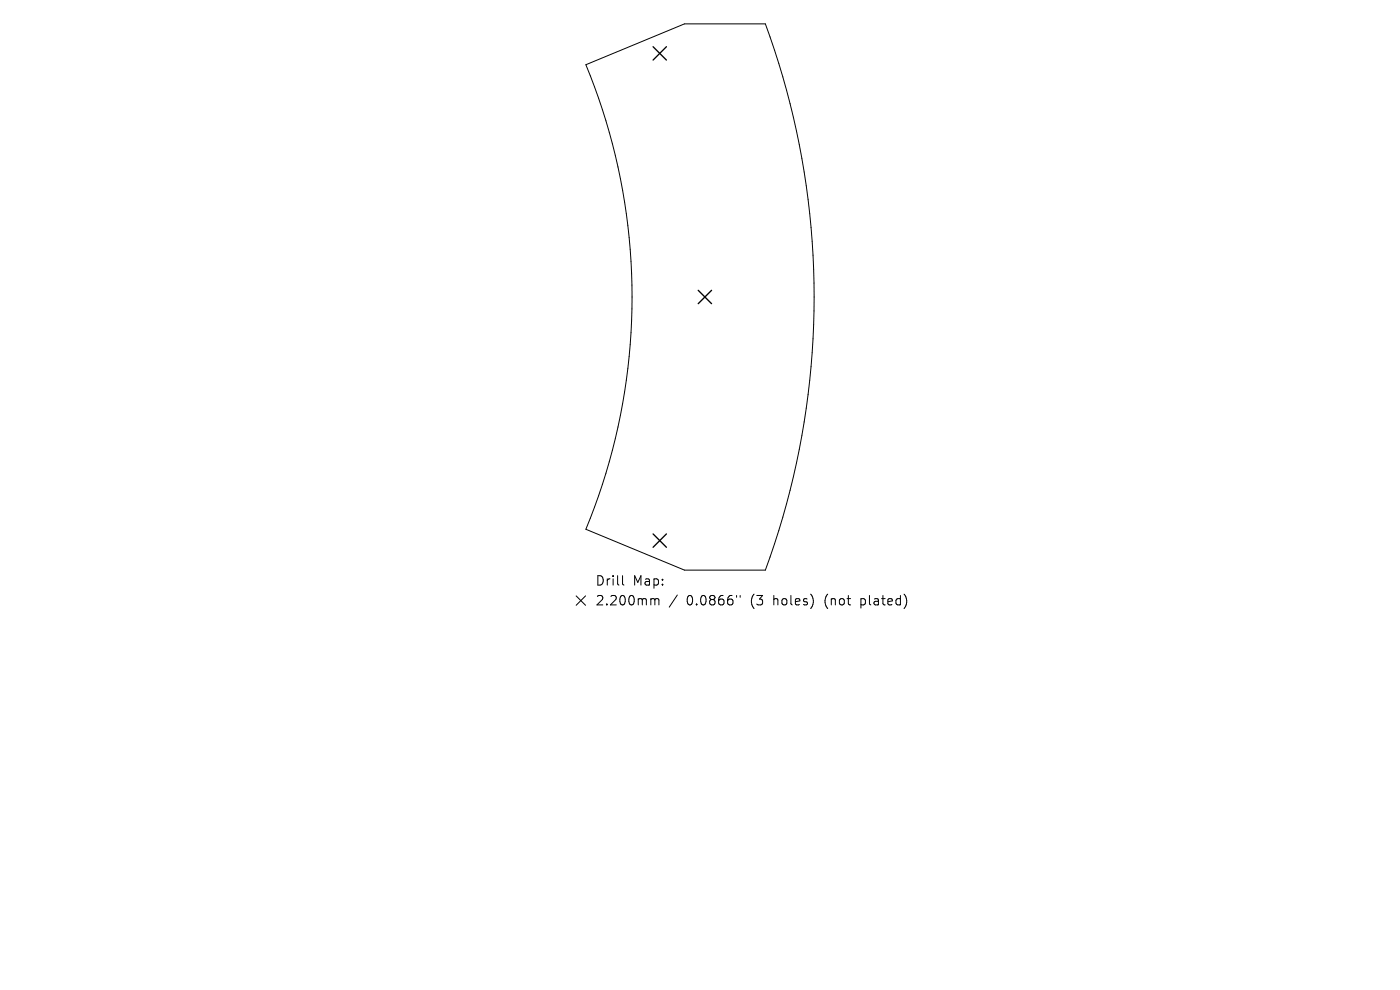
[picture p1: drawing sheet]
<svg xmlns="http://www.w3.org/2000/svg" width="297mm" height="210mm" viewBox="0 0 297 210" stroke-linecap="round" stroke-linejoin="round" font-family="sans-serif">
<defs><g id="words">
<g font-size="2.8">
<text x="126.2" y="124.5">Drill</text>
<text x="134.2" y="124.5">Map:</text>
<text x="126.2" y="128.7">2.200mm</text>
<text x="145.7" y="128.7">0.0866&quot;</text>
<text x="159.4" y="128.7">(3</text>
<text x="164.4" y="128.7">holes)</text>
<text x="175.4" y="128.7">(not</text>
<text x="183.2" y="128.7">plated)</text>
</g>
</g></defs>
<path d="M124.3 13.7l20.9-8.6h17.2a167.4 167.4 0 0 1 0 115.8h-17.2l-20.9-8.6a128.8 128.8 0 0 0 0-98.6zM122.2 126.4l2 2M124.2 126.4l-2 2M132.1 122.1v1.7l.3 .3M138.4 127h.2l.3 .3M138.9 127.3l.3-.3 .5 .1 .1 1.2M138.9 127.3v1M143.7 126.2l-1.7 2.6M156.3 126.3v.4M157 126.3v.4" fill="none" stroke="#000" stroke-width=".21"/>
<path d="M138.5 9.9l2.9 2.8M141.4 9.9l-2.9 2.8M148.1 61.6l2.9 2.8M151 61.6l-2.9 2.8M138.5 113.3l2.9 2.8M141.4 113.3l-2.9 2.8" fill="none" stroke="#000" stroke-width=".28"/>
<use href="#words"/>
</svg>
